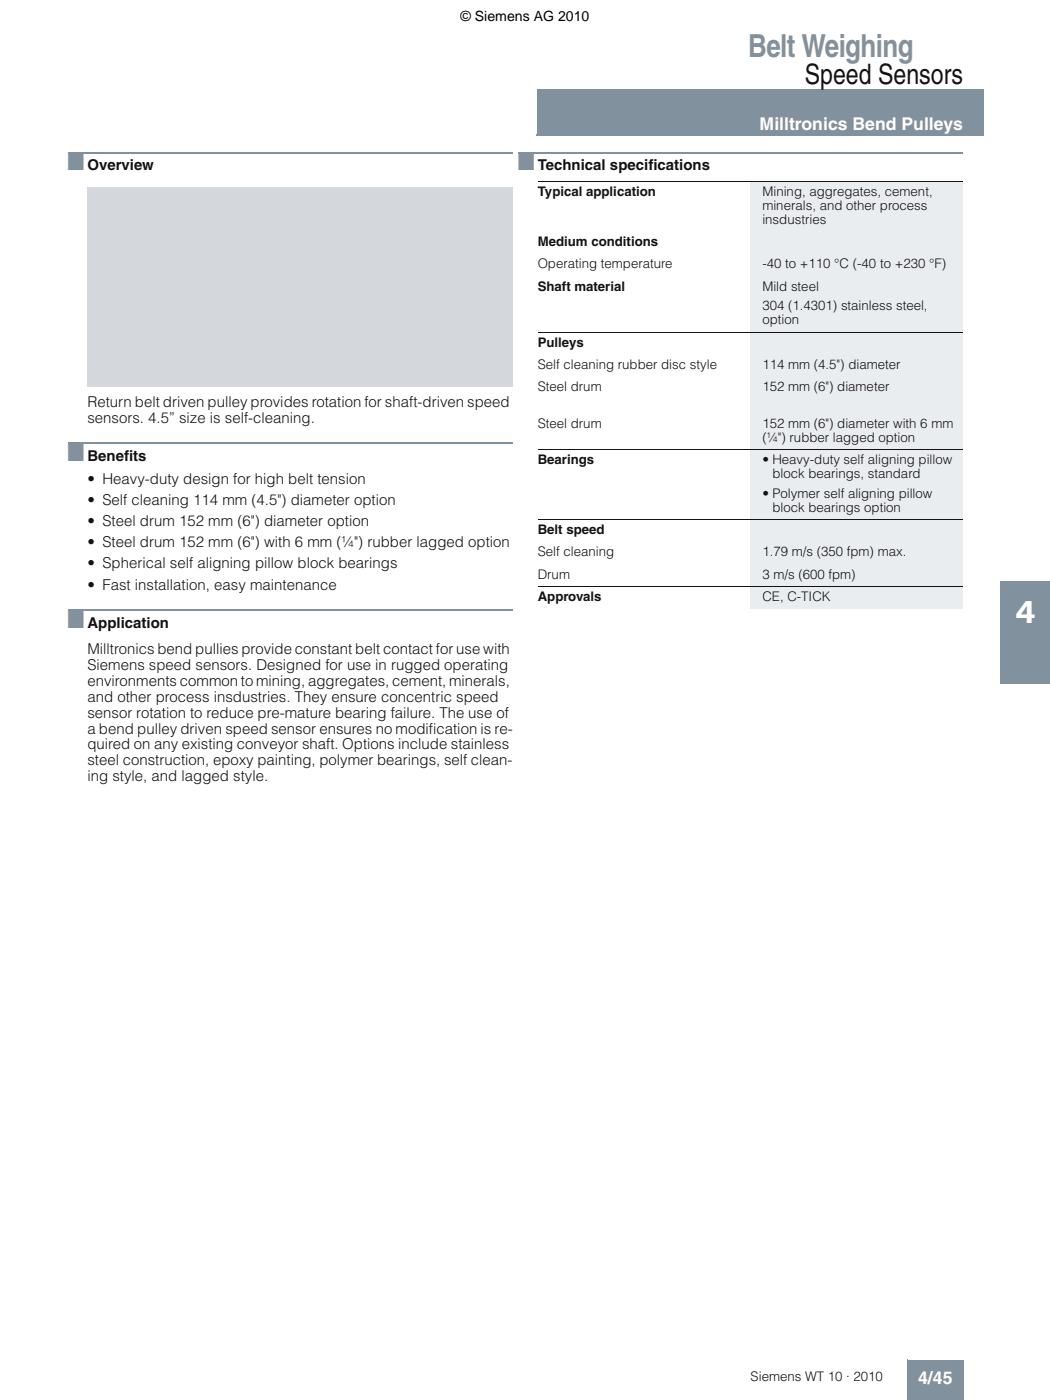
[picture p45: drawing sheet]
<svg xmlns="http://www.w3.org/2000/svg" width="210mm" height="280mm" viewBox="0 0 210 280" stroke-linecap="round" stroke-linejoin="round" font-family="sans-serif">
<defs><g id="words">
<text font-size="6.3" fill="#82919e" x="149.6" y="11.3">Belt Weighing</text>
<text font-size="6.3" fill="#fff" x="203.1" y="124.6">4</text>
<text font-size="5.6" fill="#141215" x="160.9" y="16.8">Speed Sensors</text>
<g font-size="4.9" fill="#82919e">
<text x="13.5" y="34.1">■</text>
<text x="103.5" y="34.1">■</text>
<text x="13.5" y="92.2">■</text>
<text x="13.5" y="125.6">■</text>
</g>
<g font-size="3.5" fill="#fff">
<text x="151.9" y="26.1">Milltronics Bend Pulleys</text>
<text x="183.5" y="277">4/45</text>
</g>
<g font-size="3" fill="#141215">
<text x="17.5" y="34.1">Overview</text>
<text x="107.5" y="34.1">Technical specifications</text>
<text x="17.5" y="81.4">Return belt driven pulley provides rotation for shaft-driven speed</text>
<text x="17.5" y="84.6">sensors. 4.5” size is self-cleaning.</text>
<text x="17.5" y="92.2">Benefits</text>
<text x="17.5" y="96.8">• Heavy-duty design for high belt tension</text>
<text x="17.5" y="101">• Self cleaning 114 mm (4.5&quot;) diameter option</text>
<text x="17.5" y="105.3">• Steel drum 152 mm (6&quot;) diameter option</text>
<text x="17.5" y="109.5">• Steel drum 152 mm (6&quot;) with 6 mm (¼&quot;) rubber lagged option</text>
<text x="17.5" y="113.7">• Spherical self aligning pillow block bearings</text>
<text x="17.5" y="118">• Fast installation, easy maintenance</text>
<text x="17.5" y="125.6">Application</text>
<text x="17.5" y="130.9">Milltronics bend pullies provide constant belt contact for use with</text>
<text x="17.5" y="134.1">Siemens speed sensors. Designed for use in rugged operating</text>
<text x="17.5" y="137.3">environments common to mining, aggregates, cement, minerals,</text>
<text x="17.5" y="140.4">and other process insdustries. They ensure concentric speed</text>
<text x="17.5" y="143.6">sensor rotation to reduce pre-mature bearing failure. The use of</text>
<text x="17.5" y="146.8">a bend pulley driven speed sensor ensures no modification is re-</text>
<text x="17.5" y="150">quired on any existing conveyor shaft. Options include stainless</text>
<text x="17.5" y="153.1">steel construction, epoxy painting, polymer bearings, self clean-</text>
<text x="17.5" y="156.3">ing style, and lagged style.</text>
</g>
<text font-size="2.8" x="92.1" y="4.2">© Siemens AG 2010</text>
<g font-size="2.6" fill="#141215">
<text x="107.5" y="39.1">Typical application</text>
<text x="152.4" y="39.1">Mining, aggregates, cement,</text>
<text x="152.4" y="42">minerals, and other process</text>
<text x="152.4" y="44.8">insdustries</text>
<text x="107.5" y="53.7">Operating temperature</text>
<text x="107.5" y="49.2">Medium conditions</text>
<text x="152.4" y="53.7">-40 to +110 °C (-40 to +230 °F)</text>
<text x="107.5" y="58.2">Shaft material</text>
<text x="152.4" y="58.2">Mild steel</text>
<text x="152.4" y="62.1">304 (1.4301) stainless steel,</text>
<text x="152.4" y="64.9">option</text>
<text x="107.5" y="69.3">Pulleys</text>
<text x="107.5" y="73.8">Self cleaning rubber disc style</text>
<text x="152.4" y="73.8">114 mm (4.5&quot;) diameter</text>
<text x="107.5" y="78.3">Steel drum</text>
<text x="152.4" y="78.3">152 mm (6&quot;) diameter</text>
<text x="107.5" y="85.6">Steel drum</text>
<text x="152.4" y="85.6">152 mm (6&quot;) diameter with 6 mm</text>
<text x="152.4" y="88.4">(¼&quot;) rubber lagged option</text>
<text x="107.5" y="92.8">Bearings</text>
<text x="152.4" y="92.8">• Heavy-duty self aligning pillow</text>
<text x="154.4" y="95.7">block bearings, standard</text>
<text x="152.4" y="99.5">• Polymer self aligning pillow</text>
<text x="107.5" y="106.8">Belt speed</text>
<text x="154.4" y="102.4">block bearings option</text>
<text x="107.5" y="111.3">Self cleaning</text>
<text x="152.4" y="111.3">1.79 m/s (350 fpm) max.</text>
<text x="107.5" y="115.8">Drum</text>
<text x="152.4" y="115.8">3 m/s (600 fpm)</text>
<text x="107.5" y="120.2">Approvals</text>
<text x="152.4" y="120.2">CE, C-TICK</text>
<text x="150.1" y="276.4">Siemens WT 10 · 2010</text>
</g>
</g></defs>
<path d="M107.5 18.1h89v9h-89z" fill="#82919e"/>
<path d="M107.5 17.9v9.2M107.5 18.1h89.2M196.5 18.1v9.2M107.3 27.1h89.2" fill="none" stroke="#82919e" stroke-width=".35"/>
<path d="M181.5 272.1h11v8h-11z" fill="#82919e"/>
<path d="M181.5 272.1h11.1M181.5 272.1v8M192.5 272.1v8" fill="none" stroke="#82919e" stroke-width=".2"/>
<path d="M200 116.3h9.9v20.5h-9.9z" fill="#82919e"/>
<path d="M13.7 30.6h88.8M13.7 88.7h88.8M13.7 122.1h88.8" fill="none" stroke="#82919e" stroke-width=".3"/>
<path d="M103.7 30.4h.1v.3h-.1z" fill="#82919e"/>
<path d="M103.8 30.6h88.7" fill="none" stroke="#82919e" stroke-width=".3"/>
<path d="M17.5 37.4h85v40h-85z" fill="#d4d8dc"/>
<g fill="#eaedf0">
<path d="M150 36.3h42.4v10.1h-42.4z"/>
<path d="M150 46.4h42.4v4.5h-42.4z"/>
<path d="M150 50.9h42.4v4.5h-42.4z"/>
<path d="M150 55.4h42.4v11.1h-42.4z"/>
<path d="M150 66.5h42.4v4.5h-42.4z"/>
<path d="M150 71h42.4v4.4h-42.4z"/>
<path d="M150 75.4h42.4v7.3h-42.4z"/>
<path d="M150 82.7h42.4v7.3h-42.4z"/>
<path d="M150 90h42.4v14h-42.4z"/>
<path d="M150 104h42.4v4.5h-42.4z"/>
<path d="M150 108.5h42.4v4.4h-42.4z"/>
<path d="M150 112.9h42.4v4.5h-42.4z"/>
<path d="M150 117.4h42.4v4.5h-42.4z"/>
</g>
<path d="M107.5 36.3h84.9M107.5 66.5h84.9M107.5 90h84.9M107.5 104h84.9M107.5 117.4h84.9" fill="none" stroke="#141215" stroke-width=".2"/>
<use href="#words"/>
</svg>
